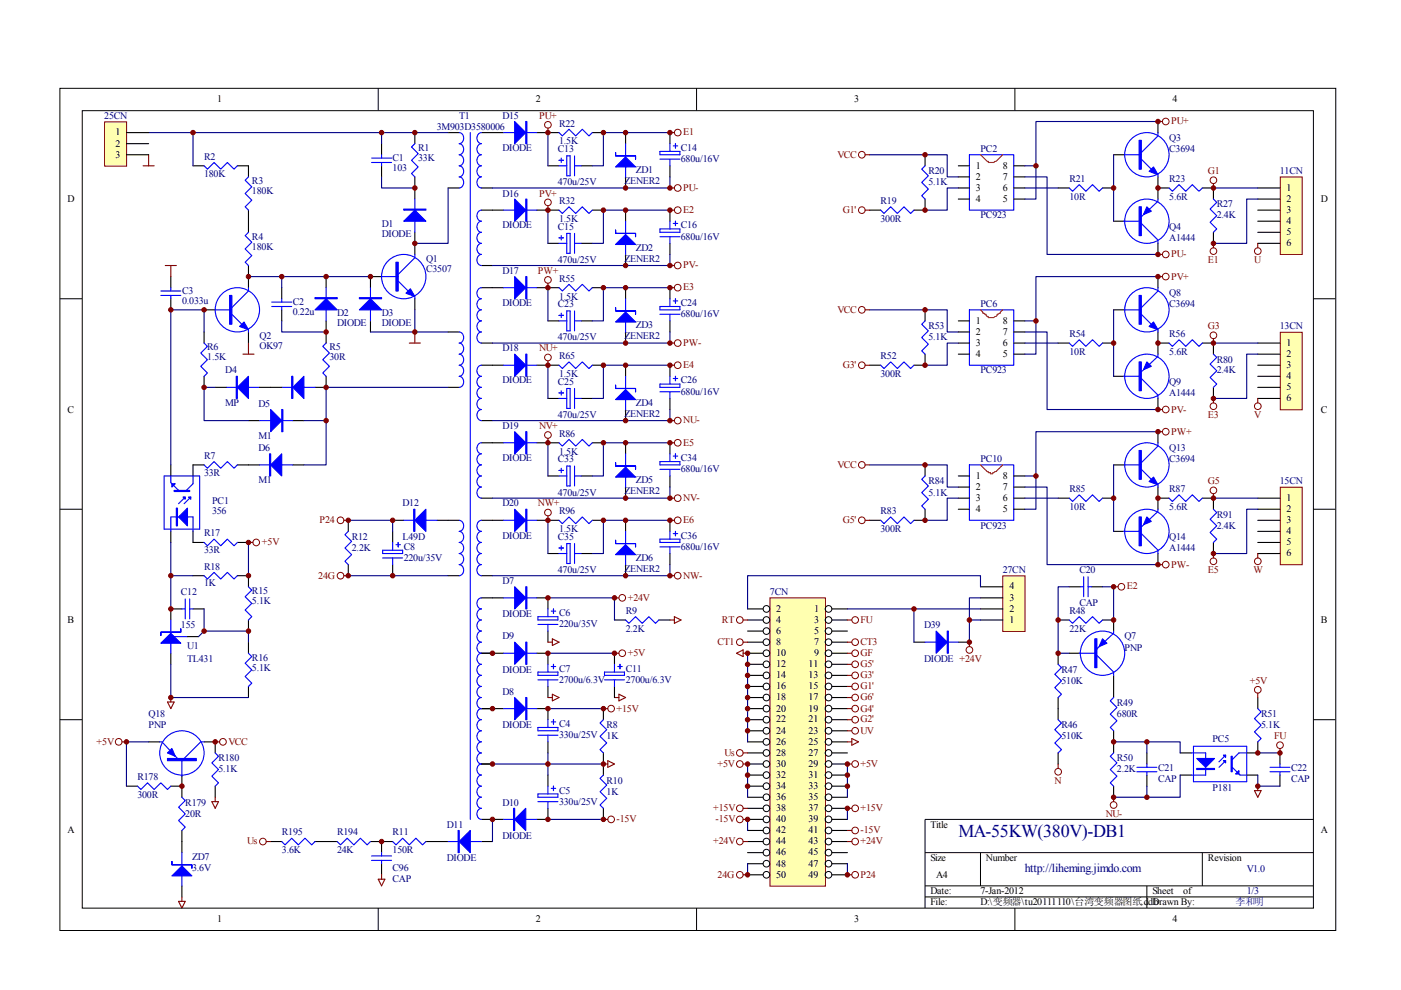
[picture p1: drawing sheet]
<svg xmlns="http://www.w3.org/2000/svg" width="297mm" height="210mm" viewBox="0 0 297 210" stroke-linecap="round" stroke-linejoin="round" font-family="sans-serif">
<defs><g id="words">
<text font-size="3.8" fill="#000080" x="203.2" y="177.5">MA-55KW(380V)-DB1</text>
<text font-size="2.5" fill="#000080" x="217.3" y="184.8">http://liheming.jimdo.com</text>
<g font-size="2.1">
<text x="46.1" y="21.7">1</text>
<text x="113.6" y="21.7">2</text>
<text x="181.1" y="21.7">3</text>
<text x="248.6" y="21.7">4</text>
<text x="24.5" y="28.7">1</text>
<text x="24.5" y="31.1">2</text>
<text x="24.5" y="33.5">3</text>
<text x="206.9" y="35.7">1</text>
<text x="212.6" y="35.7">8</text>
<text x="206.9" y="38.1">2</text>
<text x="206.9" y="40.5">3</text>
<text x="212.6" y="40.5">6</text>
<text x="212.6" y="38.1">7</text>
<text x="272.8" y="40.5">1</text>
<text x="14.3" y="42.8">D</text>
<text x="206.9" y="42.8">4</text>
<text x="212.6" y="42.8">5</text>
<text x="272.8" y="42.8">2</text>
<text x="272.8" y="45.1">3</text>
<text x="272.8" y="47.5">4</text>
<text x="280.1" y="42.8">D</text>
<text x="272.8" y="49.9">5</text>
<text x="272.8" y="52.2">6</text>
<text x="206.9" y="68.7">1</text>
<text x="206.9" y="71">2</text>
<text x="212.6" y="71">7</text>
<text x="212.6" y="68.7">8</text>
<text x="206.9" y="73.3">3</text>
<text x="206.9" y="75.7">4</text>
<text x="212.6" y="75.7">5</text>
<text x="212.6" y="73.3">6</text>
<text x="272.8" y="73.3">1</text>
<text x="272.8" y="75.7">2</text>
<text x="272.8" y="78.1">3</text>
<text x="272.8" y="80.4">4</text>
<text x="272.8" y="82.7">5</text>
<text x="14.3" y="87.5">C</text>
<text x="272.8" y="85.1">6</text>
<text x="280.1" y="87.5">C</text>
<text x="206.9" y="101.5">1</text>
<text x="212.6" y="101.5">8</text>
<text x="206.9" y="103.9">2</text>
<text x="206.9" y="106.2">3</text>
<text x="212.6" y="106.2">6</text>
<text x="212.6" y="103.9">7</text>
<text x="272.8" y="106.2">1</text>
<text x="206.9" y="108.6">4</text>
<text x="212.6" y="108.6">5</text>
<text x="272.8" y="108.6">2</text>
<text x="272.8" y="110.9">3</text>
<text x="272.8" y="113.3">4</text>
<text x="272.8" y="115.6">5</text>
<text x="272.8" y="118">6</text>
<text x="214" y="125">4</text>
<text x="164.6" y="129.7">2</text>
<text x="172.6" y="129.7">1</text>
<text x="214" y="129.7">2</text>
<text x="214" y="127.4">3</text>
<text x="14.3" y="132.1">B</text>
<text x="164.6" y="132.1">4</text>
<text x="164.6" y="134.4">6</text>
<text x="164.6" y="136.8">8</text>
<text x="172.6" y="132.1">3</text>
<text x="172.6" y="134.4">5</text>
<text x="172.6" y="136.8">7</text>
<text x="214" y="132.1">1</text>
<text x="280.1" y="132.1">B</text>
<text x="164.6" y="139.1">10</text>
<text x="164.6" y="141.5">12</text>
<text x="164.6" y="143.8">14</text>
<text x="171.4" y="141.5">11</text>
<text x="171.4" y="143.8">13</text>
<text x="172.6" y="139.1">9</text>
<text x="164.6" y="146.1">16</text>
<text x="164.6" y="148.5">18</text>
<text x="171.4" y="146.1">15</text>
<text x="171.4" y="148.5">17</text>
<text x="164.6" y="150.9">20</text>
<text x="164.6" y="153.2">22</text>
<text x="164.6" y="155.5">24</text>
<text x="171.4" y="150.9">19</text>
<text x="171.4" y="153.2">21</text>
<text x="171.4" y="155.5">23</text>
<text x="164.6" y="157.9">26</text>
<text x="164.6" y="160.3">28</text>
<text x="171.4" y="157.9">25</text>
<text x="171.4" y="160.3">27</text>
<text x="164.6" y="162.6">30</text>
<text x="164.6" y="164.9">32</text>
<text x="164.6" y="167.3">34</text>
<text x="171.4" y="162.6">29</text>
<text x="171.4" y="164.9">31</text>
<text x="171.4" y="167.3">33</text>
<text x="164.6" y="169.6">36</text>
<text x="164.6" y="172">38</text>
<text x="171.4" y="169.6">35</text>
<text x="171.4" y="172">37</text>
<text x="14.3" y="176.7">A</text>
<text x="164.6" y="174.3">40</text>
<text x="164.6" y="176.7">42</text>
<text x="164.6" y="179">44</text>
<text x="171.4" y="174.3">39</text>
<text x="171.4" y="176.7">41</text>
<text x="171.4" y="179">43</text>
<text x="197.3" y="175.5">Title</text>
<text x="280.1" y="176.7">A</text>
<text x="164.6" y="181.4">46</text>
<text x="164.6" y="183.7">48</text>
<text x="171.4" y="181.4">45</text>
<text x="171.4" y="183.7">47</text>
<text x="197.3" y="182.6">Size</text>
<text x="209" y="182.6">Number</text>
<text x="256.1" y="182.6">Revision</text>
<text x="164.6" y="186.1">50</text>
<text x="171.4" y="186.1">49</text>
<text x="197.3" y="189.6">Date:</text>
<text x="197.3" y="192">File:</text>
<text x="198.5" y="186.1">A4</text>
<text x="207.9" y="189.6">7-Jan-2012</text>
<text x="207.9" y="192">D:\变频器\tu20111110\台湾变频器图纸.ddb</text>
<text x="244.3" y="189.6">Sheet</text>
<text x="244.3" y="192">Drawn By:</text>
<text x="250.9" y="189.6">of</text>
<text x="46.1" y="195.5">1</text>
<text x="113.6" y="195.5">2</text>
<text x="181.1" y="195.5">3</text>
<text x="248.6" y="195.5">4</text>
</g>
<g font-size="2.1" fill="#000080">
<text x="22.1" y="25.2">25CN</text>
<text x="92.6" y="27.5">3M903D3580006</text>
<text x="97.4" y="25.2">T1</text>
<text x="106.5" y="25.2">D15</text>
<text x="118.5" y="26.9">R22</text>
<text x="247.9" y="29.9">Q3</text>
<text x="43.3" y="33.9">R2</text>
<text x="83.2" y="34.1">C1</text>
<text x="88.6" y="32">R1</text>
<text x="88.6" y="34.1">33K</text>
<text x="106.5" y="32">DIODE</text>
<text x="118.3" y="32.3">C13</text>
<text x="118.5" y="30.6">1.5K</text>
<text x="144.4" y="32">C14</text>
<text x="144.4" y="34.4">680u/16V</text>
<text x="207.9" y="32.3">PC2</text>
<text x="247.9" y="32.3">C3694</text>
<text x="43.3" y="37.4">180K</text>
<text x="53.4" y="39">R3</text>
<text x="53.4" y="41.2">180K</text>
<text x="83.2" y="36.3">103</text>
<text x="106.5" y="41.7">D16</text>
<text x="118.3" y="39.3">470u/25V</text>
<text x="132.4" y="39">ZENER2</text>
<text x="134.8" y="36.7">ZD1</text>
<text x="196.8" y="36.9">R20</text>
<text x="196.8" y="39.3">5.1K</text>
<text x="226.7" y="38.6">R21</text>
<text x="247.9" y="38.6">R23</text>
<text x="271.4" y="36.9">11CN</text>
<text x="118.5" y="43.3">R32</text>
<text x="118.5" y="47">1.5K</text>
<text x="186.7" y="43.3">R19</text>
<text x="186.7" y="47">300R</text>
<text x="207.9" y="46.3">PC923</text>
<text x="226.7" y="42.3">10R</text>
<text x="247.9" y="42.3">5.6R</text>
<text x="258" y="44">R27</text>
<text x="258" y="46.3">2.4K</text>
<text x="53.4" y="50.8">R4</text>
<text x="53.4" y="52.9">180K</text>
<text x="80.9" y="48.2">D1</text>
<text x="80.9" y="50.3">DIODE</text>
<text x="106.5" y="48.4">DIODE</text>
<text x="118.3" y="48.7">C15</text>
<text x="134.8" y="53.2">ZD2</text>
<text x="144.4" y="48.4">C16</text>
<text x="144.4" y="50.8">680u/16V</text>
<text x="247.9" y="48.7">Q4</text>
<text x="247.9" y="51.1">A1444</text>
<text x="90.3" y="55.5">Q1</text>
<text x="90.3" y="57.6">C3507</text>
<text x="106.5" y="58.1">D17</text>
<text x="118.3" y="55.7">470u/25V</text>
<text x="118.5" y="59.7">R55</text>
<text x="132.4" y="55.5">ZENER2</text>
<text x="38.6" y="62.3">C3</text>
<text x="38.6" y="64.4">0.033u</text>
<text x="62.1" y="64.6">C2</text>
<text x="106.5" y="64.9">DIODE</text>
<text x="118.3" y="65.1">C23</text>
<text x="118.5" y="63.5">1.5K</text>
<text x="144.4" y="64.9">C24</text>
<text x="207.9" y="65.1">PC6</text>
<text x="247.9" y="62.8">Q8</text>
<text x="247.9" y="65.1">C3694</text>
<text x="55" y="71.9">Q2</text>
<text x="62.1" y="66.7">0.22u</text>
<text x="71.5" y="67">D2</text>
<text x="71.5" y="69.1">DIODE</text>
<text x="80.9" y="67">D3</text>
<text x="80.9" y="69.1">DIODE</text>
<text x="132.4" y="71.9">ZENER2</text>
<text x="134.8" y="69.6">ZD3</text>
<text x="144.4" y="67.2">680u/16V</text>
<text x="196.8" y="69.8">R53</text>
<text x="226.7" y="71.5">R54</text>
<text x="247.9" y="71.5">R56</text>
<text x="271.4" y="69.8">13CN</text>
<text x="43.9" y="74.3">R6</text>
<text x="43.9" y="76.4">1.5K</text>
<text x="55" y="74">OK97</text>
<text x="69.8" y="74.3">R5</text>
<text x="69.8" y="76.4">30R</text>
<text x="106.5" y="74.5">D18</text>
<text x="118.3" y="72.2">470u/25V</text>
<text x="118.5" y="76.1">R65</text>
<text x="186.7" y="76.1">R52</text>
<text x="196.8" y="72.2">5.1K</text>
<text x="226.7" y="75.2">10R</text>
<text x="247.9" y="75.2">5.6R</text>
<text x="258" y="76.9">R80</text>
<text x="47.8" y="79.2">D4</text>
<text x="106.5" y="81.3">DIODE</text>
<text x="118.3" y="81.5">C25</text>
<text x="118.5" y="79.9">1.5K</text>
<text x="144.4" y="81.3">C26</text>
<text x="144.4" y="83.7">680u/16V</text>
<text x="186.7" y="79.9">300R</text>
<text x="207.9" y="79.2">PC923</text>
<text x="247.9" y="81.5">Q9</text>
<text x="247.9" y="83.9">A1444</text>
<text x="258" y="79.2">2.4K</text>
<text x="47.8" y="86">MP</text>
<text x="54.8" y="86.3">D5</text>
<text x="118.3" y="88.6">470u/25V</text>
<text x="132.4" y="88.4">ZENER2</text>
<text x="134.8" y="86">ZD4</text>
<text x="54.8" y="95.7">D6</text>
<text x="54.8" y="93.1">M1</text>
<text x="106.5" y="90.9">D19</text>
<text x="118.5" y="92.6">R86</text>
<text x="247.9" y="95.7">Q13</text>
<text x="43.3" y="97.3">R7</text>
<text x="43.3" y="100.9">33R</text>
<text x="106.5" y="97.8">DIODE</text>
<text x="118.3" y="98">C33</text>
<text x="118.5" y="96.4">1.5K</text>
<text x="144.4" y="97.8">C34</text>
<text x="144.4" y="100.1">680u/16V</text>
<text x="207.9" y="98">PC10</text>
<text x="247.9" y="98">C3694</text>
<text x="45" y="106.9">PC1</text>
<text x="54.8" y="102.5">M1</text>
<text x="85.3" y="107.4">D12</text>
<text x="106.5" y="107.4">D20</text>
<text x="118.3" y="105.1">470u/25V</text>
<text x="132.4" y="104.8">ZENER2</text>
<text x="134.8" y="102.5">ZD5</text>
<text x="196.8" y="102.7">R84</text>
<text x="196.8" y="105.1">5.1K</text>
<text x="226.7" y="104.3">R85</text>
<text x="247.9" y="104.3">R87</text>
<text x="271.4" y="102.7">15CN</text>
<text x="43.3" y="113.7">R17</text>
<text x="45" y="109.1">356</text>
<text x="118.5" y="109.1">R96</text>
<text x="118.5" y="112.8">1.5K</text>
<text x="186.7" y="109.1">R83</text>
<text x="186.7" y="112.8">300R</text>
<text x="207.9" y="112.1">PC923</text>
<text x="226.7" y="108.1">10R</text>
<text x="247.9" y="108.1">5.6R</text>
<text x="258" y="109.7">R91</text>
<text x="258" y="112.1">2.4K</text>
<text x="43.3" y="117.3">33R</text>
<text x="74.6" y="114.5">R12</text>
<text x="74.6" y="116.8">2.2K</text>
<text x="85.3" y="114.5">L49D</text>
<text x="85.6" y="116.6">C8</text>
<text x="85.6" y="118.9">220u/35V</text>
<text x="106.5" y="114.2">DIODE</text>
<text x="118.3" y="114.5">C35</text>
<text x="134.8" y="118.9">ZD6</text>
<text x="144.4" y="114.2">C36</text>
<text x="144.4" y="116.6">680u/16V</text>
<text x="247.9" y="114.5">Q14</text>
<text x="247.9" y="116.8">A1444</text>
<text x="43.3" y="120.7">R18</text>
<text x="43.3" y="124.3">1K</text>
<text x="53.4" y="125.9">R15</text>
<text x="106.5" y="123.9">D7</text>
<text x="118.3" y="121.5">470u/25V</text>
<text x="132.4" y="121.3">ZENER2</text>
<text x="212.6" y="121.5">27CN</text>
<text x="228.9" y="121.5">C20</text>
<text x="38.4" y="126.2">C12</text>
<text x="53.4" y="128">5.1K</text>
<text x="106.5" y="130.9">DIODE</text>
<text x="118.5" y="130.7">C6</text>
<text x="132.7" y="130.1">R9</text>
<text x="163.2" y="126.2">7CN</text>
<text x="226.7" y="130.1">R48</text>
<text x="228.9" y="128.5">CAP</text>
<text x="38.4" y="133.2">155</text>
<text x="39.7" y="137.7">U1</text>
<text x="106.5" y="135.6">D9</text>
<text x="118.5" y="133">220u/35V</text>
<text x="132.7" y="134">2.2K</text>
<text x="195.9" y="133.2">D39</text>
<text x="226.7" y="134">22K</text>
<text x="238.4" y="135.6">Q7</text>
<text x="238.4" y="137.9">PNP</text>
<text x="39.7" y="140.3">TL431</text>
<text x="53.4" y="140.1">R16</text>
<text x="53.4" y="142.2">5.1K</text>
<text x="106.5" y="142.6">DIODE</text>
<text x="118.5" y="142.4">C7</text>
<text x="132.7" y="142.4">C11</text>
<text x="195.9" y="140.3">DIODE +24V</text>
<text x="225" y="142.6">R47</text>
<text x="106.5" y="147.3">D8</text>
<text x="118.5" y="144.7">2700u/6.3V</text>
<text x="132.7" y="144.7">2700u/6.3V</text>
<text x="225" y="145">510K</text>
<text x="236.8" y="149.7">R49</text>
<text x="31.5" y="152">Q18</text>
<text x="31.5" y="154.4">PNP</text>
<text x="106.5" y="154.4">DIODE</text>
<text x="118.5" y="154.1">C4</text>
<text x="128.6" y="154.4">R8</text>
<text x="225" y="154.4">R46</text>
<text x="236.8" y="152">680R</text>
<text x="267.4" y="152">R51</text>
<text x="267.4" y="154.4">5.1K</text>
<text x="46.3" y="161.4">R180</text>
<text x="118.5" y="156.5">330u/25V</text>
<text x="128.6" y="156.7">1K</text>
<text x="225" y="156.7">510K</text>
<text x="236.8" y="161.4">R50</text>
<text x="257" y="157.4">PC5</text>
<text x="29.1" y="165.5">R178</text>
<text x="46.3" y="163.8">5.1K</text>
<text x="128.6" y="166.1">R10</text>
<text x="236.8" y="163.8">2.2K</text>
<text x="245.5" y="163.5">C21</text>
<text x="245.5" y="165.9">CAP</text>
<text x="257" y="167.7">P181</text>
<text x="273.7" y="163.5">C22</text>
<text x="273.7" y="165.9">CAP</text>
<text x="29.1" y="169.2">300R</text>
<text x="39.3" y="170.8">R179</text>
<text x="39.3" y="173.2">20R</text>
<text x="106.5" y="170.8">D10</text>
<text x="118.5" y="168.2">C5</text>
<text x="118.5" y="170.6">330u/25V</text>
<text x="128.6" y="168.5">1K</text>
<text x="59.8" y="177.1">R195</text>
<text x="71.5" y="177.1">R194</text>
<text x="83.2" y="177.1">R11</text>
<text x="94.7" y="175.5">D11</text>
<text x="106.5" y="177.9">DIODE</text>
<text x="40.7" y="182.3">ZD7</text>
<text x="40.7" y="184.7">3.6V</text>
<text x="59.8" y="180.9">3.6K</text>
<text x="71.5" y="180.9">24K</text>
<text x="83.2" y="180.9">150R</text>
<text x="83.2" y="184.7">C96</text>
<text x="94.7" y="182.6">DIODE</text>
<text x="264.3" y="184.9">V1.0</text>
<text x="83.2" y="187">CAP</text>
<text x="262" y="192">李和明</text>
<text x="264.3" y="189.6">1/3</text>
</g>
<g font-size="2.1" fill="#800000">
<text x="114.3" y="25.2">PU+</text>
<text x="144.9" y="28.7">E1</text>
<text x="248.3" y="26.3">PU+</text>
<text x="177.5" y="33.5">VCC</text>
<text x="114.3" y="41.7">PV+</text>
<text x="144.9" y="40.5">PU-</text>
<text x="256.1" y="36.9">G1</text>
<text x="144.9" y="45.1">E2</text>
<text x="178.7" y="45.1">G1'</text>
<text x="114" y="58.1">PW+</text>
<text x="144.9" y="56.9">PV-</text>
<text x="248.3" y="59.3">PV+</text>
<text x="248.3" y="54.5">PU-</text>
<text x="256.1" y="55.7">E1</text>
<text x="265.9" y="55.7">U</text>
<text x="144.9" y="61.6">E3</text>
<text x="177.5" y="66.3">VCC</text>
<text x="256.1" y="69.8">G3</text>
<text x="114.3" y="74.5">NU+</text>
<text x="144.9" y="73.3">PW-</text>
<text x="144.9" y="78.1">E4</text>
<text x="178.7" y="78.1">G3'</text>
<text x="144.9" y="89.8">NU-</text>
<text x="248.3" y="87.5">PV-</text>
<text x="256.1" y="88.6">E3</text>
<text x="265.9" y="88.6">V</text>
<text x="114.3" y="90.9">NV+</text>
<text x="144.9" y="94.5">E5</text>
<text x="248.3" y="92.1">PW+</text>
<text x="177.5" y="99.2">VCC</text>
<text x="114" y="107.4">NW+</text>
<text x="144.9" y="106.2">NV-</text>
<text x="256.1" y="102.7">G5</text>
<text x="67.7" y="110.9">P24</text>
<text x="144.9" y="110.9">E6</text>
<text x="178.7" y="110.9">G5'</text>
<text x="55.5" y="115.6">+5V</text>
<text x="67.5" y="122.7">24G</text>
<text x="144.9" y="122.7">NW-</text>
<text x="238.9" y="125">E2</text>
<text x="248.3" y="120.3">PW-</text>
<text x="256.1" y="121.5">E5</text>
<text x="265.8" y="121.5">W</text>
<text x="133.1" y="127.4">+24V</text>
<text x="152.1" y="136.8">CT1</text>
<text x="153.1" y="132.1">RT</text>
<text x="182.5" y="136.8">CT3</text>
<text x="182.5" y="132.1">FU</text>
<text x="133.1" y="139.1">+5V</text>
<text x="182.5" y="139.1">GF</text>
<text x="182.5" y="143.8">G3'</text>
<text x="182.5" y="141.5">G5'</text>
<text x="182.5" y="146.1">G1'</text>
<text x="182.5" y="148.5">G6'</text>
<text x="265" y="145">+5V</text>
<text x="130.7" y="150.9">+15V</text>
<text x="182.5" y="153.2">G2'</text>
<text x="182.5" y="150.9">G4'</text>
<text x="182.5" y="155.5">UV</text>
<text x="20.5" y="157.9">+5V</text>
<text x="48.4" y="157.9">VCC</text>
<text x="153.6" y="160.3">Us</text>
<text x="270.2" y="156.7">FU</text>
<text x="152.1" y="162.6">+5V</text>
<text x="182.5" y="162.6">+5V</text>
<text x="223.6" y="166.1">N</text>
<text x="151.2" y="172">+15V</text>
<text x="182.5" y="172">+15V</text>
<text x="234.4" y="173.2">NU-</text>
<text x="52.4" y="179">Us</text>
<text x="130.7" y="174.3">-15V</text>
<text x="151.2" y="179">+24V</text>
<text x="151.7" y="174.3">-15V</text>
<text x="182.5" y="176.7">-15V</text>
<text x="182.5" y="179">+24V</text>
<text x="152.1" y="186.1">24G</text>
<text x="182.5" y="186.1">P24</text>
</g>
</g></defs>
<g fill="none" stroke="#000" stroke-width=".21">
<path d="M12.7 18.7h270.5v178.6h-270.5zM80.2 18.7v4.7M147.7 18.7v4.7M215.2 18.7v4.7M17.4 23.5h261.1v169h-261.1zM12.7 63.3h4.7M278.4 63.3h4.7M12.7 108h4.7M278.4 108h4.7M12.7 152.6h4.7M278.4 152.6h4.7M278.4 173.7h-82.3v18.8"/>
<path d="M80.2 192.5v4.7M147.7 192.5v4.7M196.1 180.8h82.3M196.1 187.8h82.3M196.1 190.2h82.3M207.9 180.8v7M215.2 192.5v4.7M243.2 187.8v4.7M254.9 180.8v7"/>
</g>
<g fill="none" stroke="#000" stroke-width=".23">
<path d="M40.9 35.2h2.4M50.3 35.2h2.4v2.3M80.9 30.5v2.3M80.9 35.2v2.3M88 28.1v2.4M88 37.5v4.7M95 28.1h2.4M95 39.9h2.4M102.1 28.1h4.7M102.1 39.9h2.3M113.8 28.1h4.7M116.2 35.2h2.3"/>
<path d="M123.2 35.2h2.4M125.6 28.1h2.3M132.6 28.1v2.4M132.6 37.5v2.4M142 28.1v2.4M142 35.2v2.3M36.2 58.6v2.4M52.7 44.6v4.7M52.7 56.3v4.7M69.1 58.6v2.4M80.9 58.6h-2.4v2.4M88 49.3v4.6"/>
<path d="M102.1 56.3h2.3M102.1 44.6h4.7M113.8 44.6h4.7M116.2 51.6h2.3M123.2 51.6h2.4M125.6 44.6h2.3M132.6 44.6v2.3M132.6 53.9v2.4M142 44.6v2.3M142 51.6v2.3M36.2 63.3v2.4M43.3 65.7h2.3"/>
<path d="M43.3 70.4v2.3M43.3 79.8v2.3M52.7 70.4v2.3M59.7 61v2.3M59.7 65.7v2.3M69.1 79.8v2.3h-2.3M69.1 68v4.7M78.5 68v2.4M88 63.3v2.4M95 70.4h2.4M102.1 72.7h2.3M102.1 61h4.7"/>
<path d="M102.1 77.4h4.7M113.8 61h4.7M113.8 77.4h4.7M116.2 68h2.3M123.2 68h2.4M125.6 61h2.3M125.6 77.4h2.3M132.6 61v2.3M132.6 70.4v2.3M132.6 77.4v2.4M142 61v2.3M142 68v2.4"/>
<path d="M142 77.4v2.4M36.2 98.6v2.3M43.3 98.6h-2.4v2.3M45.6 82.1h2.4M50.3 98.6h4.7M52.7 89.2h2.3M55 82.1h4.7M62.1 98.6h2.3M62.1 89.2h2.3M95 82.1h2.4M102.1 89.2h2.3M102.1 93.9h4.7"/>
<path d="M113.8 93.9h4.7M116.2 84.5h2.3M123.2 84.5h2.4M125.6 93.9h2.3M132.6 86.8v2.4M132.6 93.9v2.3M142 84.5v2.3M142 93.9v2.3M36.2 112.7v2.3M40.9 112.7v2.3h2.4M50.3 115h2.4M73.8 110.3v2.4"/>
<path d="M73.8 119.7v2.4M83.2 110.3h2.4M83.2 112.7v2.3M83.2 119.7v2.4M92.7 110.3h4.7M102.1 105.6h2.3M102.1 110.3h4.7M113.8 110.3h4.7M116.2 100.9h2.3M116.2 117.4h2.3M123.2 100.9h2.4M123.2 117.4h2.4"/>
<path d="M125.6 110.3h2.3M132.6 103.3v2.3M132.6 110.3v2.4M132.6 119.7v2.4M142 100.9v2.4M142 110.3v2.4M142 117.4v2.3M36.2 129.1v2.4M36.2 138.5v2.4M39.7 135h2.4M40.9 122.1h2.4M50.3 122.1h2.4v2.3"/>
<path d="M52.7 131.5v2.3M52.7 136.2v2.3M95 122.1h2.4M102.1 138.5h4.7M102.1 126.8h4.7M102.1 122.1h2.3M113.8 138.5h2.4v2.4M113.8 126.8h2.4v2.3M116.2 133.8v2.4M130.3 131.5h2.3M130.3 138.5v2.4M139.7 131.5h2.3"/>
<path d="M52.7 145.5v2.4M102.1 150.2h4.7M113.8 150.2h2.4v2.4M116.2 145.5v2.4M116.2 157.3v2.3M127.9 150.2v2.4M127.9 159.6v4.7M130.3 145.5v2.4M57.4 178.4h2.3M66.8 178.4h4.7M78.5 178.4h4.7M80.9 178.4v2.4"/>
<path d="M90.3 178.4h4.7M102.1 173.7h4.7M102.1 162h2.3M102.1 178.4h2.3M116.2 171.4v2.3h-2.4M116.2 164.3v2.4M127.9 171.4v2.3M80.9 183.1v2.4"/>
</g>
<g fill="none" stroke="#00f" stroke-width=".23">
<path d="M43.3 35.2l.7 .7 1.4-1.4 1.4 1.4 1.4-1.4 1.4 1.4 .7-.7M52.7 37.5l-.7 .7 1.4 1.4-1.4 1.4 1.4 1.4-1.4 1.5 .7 .7M78.8 33.5h4.2M78.8 34.5h4.2M80.9 32.8v.7M80.9 34.5v.7M88 30.5l-.8 .7 1.5 1.4-1.5 1.4 1.5 1.4-1.5 1.4 .8 .7M97.4 28.1a1.2 1.2 0 0 1 .9 1.2 1.2 1.2 0 0 1-.9 1.2 1.2 1.2 0 0 1 .9 1.1 1.2 1.2 0 0 1-.9 1.2 1.2 1.2 0 0 1 .9 1.2 1.2 1.2 0 0 1-.9 1.2 1.2 1.2 0 0 1 .9 1.1 1.2 1.2 0 0 1-.9 1.2 1.2 1.2 0 0 1 .9 1.2 1.2 1.2 0 0 1-.9 1.2M99.7 28.1v145.6M102.1 28.1a1.2 1.2 0 0 0-1 1.2 1.2 1.2 0 0 0 1 1.2 1.21 1.21 0 0 0-1 1.1 1.21 1.21 0 0 0 1 1.2 1.2 1.2 0 0 0-1 1.2 1.2 1.2 0 0 0 1 1.2 1.2 1.2 0 0 0-1 1.1 1.2 1.2 0 0 0 1 1.2 1.2 1.2 0 0 0-1 1.2 1.2 1.2 0 0 0 1 1.2M106.8 28.1h7M118.5 28.1l.7 .7 1.4-1.4 1.5 1.4 1.4-1.4 1.4 1.4 .7-.7"/>
<path d="M118.5 34h1M118.5 35.2h1.7M119 33.5v1M120.2 33h.7v4.3h-.7zM121.8 35.2h1.4M121.8 33v4.3M132.6 30.5v7M139.9 32.1h4.3v.7h-4.3zM139.9 33.7h4.3M142 30.5v1.6M142 33.7v1.5M142.7 30.9h1"/>
<path d="M143.2 30.5v.9M52.7 49.3l-.7 .7 1.4 1.4-1.4 1.4 1.4 1.4-1.4 1.4 .7 .7M80.9 58.6h3.5M84.4 59.6l2.1 2.1M88 53.9v.8l-3.6 3.5M88 42.2v7.1M102.1 44.6a1.2 1.2 0 0 0-1 1.1 1.2 1.2 0 0 0 1 1.2 1.21 1.21 0 0 0-1 1.2 1.21 1.21 0 0 0 1 1.2 1.2 1.2 0 0 0-1 1.1 1.2 1.2 0 0 0 1 1.2 1.2 1.2 0 0 0-1 1.2 1.2 1.2 0 0 0 1 1.1 1.2 1.2 0 0 0-1 1.2 1.2 1.2 0 0 0 1 1.2M106.8 44.6h7M118.5 44.6l.7 .7 1.4-1.4 1.5 1.4 1.4-1.4 1.4 1.4 .7-.7M118.5 50.4h1M118.5 51.6h1.7M119 50v.9"/>
<path d="M120.2 49.5h.7v4.2h-.7zM121.8 49.5v4.2M121.8 51.6h1.4M132.6 46.9v7M139.9 48.5h4.3v.8h-4.3zM139.9 50.2h4.3M142 46.9v1.6M142 50.2v1.4M142.7 47.4h1M143.2 46.9v.9M34.1 61.7h4.2M34.1 62.6h4.2"/>
<path d="M36.2 61v.7M36.2 62.6v.7M43.3 72.7l.7 .7-1.4 1.5 1.4 1.4-1.4 1.4 1.4 1.4-.7 .7M45.6 65.7h3.5M49.1 66.6l2.2 2.1M52.7 61v.7l-3.6 3.5M52.7 69.9v.5M57.6 64h4.2M57.6 65h4.2M59.7 63.3v.7M59.7 65v.7M69.1 72.7l-.7 .7 1.4 1.5-1.4 1.4 1.4 1.4-1.4 1.4 .7 .7"/>
<path d="M69.1 61v7M78.5 61v7M88 62.9v.4M97.4 70.4a1.2 1.2 0 0 1 .9 1.2 1.2 1.2 0 0 1-.9 1.1 1.2 1.2 0 0 1 .9 1.2 1.2 1.2 0 0 1-.9 1.2 1.2 1.2 0 0 1 .9 1.2 1.2 1.2 0 0 1-.9 1.1 1.2 1.2 0 0 1 .9 1.2 1.2 1.2 0 0 1-.9 1.2 1.2 1.2 0 0 1 .9 1.2 1.2 1.2 0 0 1-.9 1.1M102.1 65.7a1.2 1.2 0 0 0-1 1.2 1.2 1.2 0 0 0 1 1.1 1.2 1.2 0 0 0-1 1.2 1.2 1.2 0 0 0 1 1.2 1.2 1.2 0 0 0-1 1.2 1.2 1.2 0 0 0 1 1.1M102.1 61a1.2 1.2 0 0 0-1 1.2 1.2 1.2 0 0 0 1 1.1 1.2 1.2 0 0 0-1 1.2 1.2 1.2 0 0 0 1 1.2M102.1 77.4a1.21 1.21 0 0 0-1 1.2 1.21 1.21 0 0 0 1 1.2 1.2 1.2 0 0 0-1 1.2 1.2 1.2 0 0 0 1 1.1 1.2 1.2 0 0 0-1 1.2 1.2 1.2 0 0 0 1 1.2 1.2 1.2 0 0 0-1 1.2 1.2 1.2 0 0 0 1 1.1 1.2 1.2 0 0 0-1 1.2 1.2 1.2 0 0 0 1 1.2M106.8 61h7M106.8 77.4h7M118.5 61l.7 .7 1.4-1.4 1.5 1.4 1.4-1.4 1.4 1.4 .7-.7M118.5 77.4l.7 .7 1.4-1.4 1.5 1.4 1.4-1.4 1.4 1.4 .7-.7M118.5 66.9h1"/>
<path d="M118.5 68h1.7M119 66.4v.9M120.2 65.9h.7v4.3h-.7zM121.8 65.9v4.3M121.8 68h1.4M132.6 63.3v7.1M132.6 79.8v7M139.9 65h4.3v.7h-4.3zM139.9 66.6h4.3M142 63.3v1.7M142 66.6v1.4M142 79.8v1.6"/>
<path d="M142.7 63.8h1M143.2 63.3v1M143.2 79.8v.9M43.3 98.6l.7 .7 1.4-1.4 1.4 1.4 1.4-1.4 1.4 1.4 .7-.7M48 82.1h7M55 98.6h7.1M55 89.2h7.1M59.7 82.1h7.1M102.1 96.2a1.2 1.2 0 0 0-1 1.2 1.2 1.2 0 0 0 1 1.2 1.2 1.2 0 0 0-1 1.1 1.2 1.2 0 0 0 1 1.2 1.2 1.2 0 0 0-1 1.2 1.2 1.2 0 0 0 1 1.2 1.2 1.2 0 0 0-1 1.1 1.2 1.2 0 0 0 1 1.2M102.1 93.9a1.2 1.2 0 0 0-1 1.2 1.2 1.2 0 0 0 1 1.1M106.8 93.9h7M118.5 93.9l.7 .7 1.4-1.4 1.5 1.4 1.4-1.4 1.4 1.4 .7-.7"/>
<path d="M118.5 83.3h1M118.5 84.5h1.7M118.5 99.7h1M119 82.8v1M119 99.3v.9M120.2 82.4h.7v4.2h-.7zM120.2 98.8h.7v4.2h-.7zM121.8 82.4v4.2M121.8 98.8v4.2M121.8 84.5h1.4M132.6 96.2v7.1M139.9 97.9h4.3v.7h-4.3z"/>
<path d="M139.9 81.4h4.3v.7h-4.3zM139.9 83.1h4.3M139.9 99.5h4.3M142 83.1v1.4M142 96.2v1.7M142 99.5v1.4M142.7 80.3h1M142.7 96.7h1M143.2 96.2v1M34.8 100.9h7.5v11.3h-7.5zM36.2 100.9v1.4l1.7 1.7M36.2 112.7v-3.1h4.7v3.1"/>
<path d="M39.3 105.4l-1.4 1.4M40.4 105.4l-1.4 1.4M40.9 100.9v1.7l-1.4 1.4M43.3 115l.7 .7 1.4-1.4 1.4 1.4 1.4-1.4 1.4 1.4 .7-.7M73.8 112.7l-.7 .7 1.4 1.4-1.4 1.4 1.4 1.4-1.4 1.4 .7 .7M81.1 116.7h4.3v.7h-4.3zM81.1 118.3h4.3M83.2 115v1.7M83.2 118.3v1.4M84 115.5h.9M84.4 115v1M85.6 110.3h7.1"/>
<path d="M97.4 110.3a1.2 1.2 0 0 1 .9 1.2 1.2 1.2 0 0 1-.9 1.2 1.2 1.2 0 0 1 .9 1.1 1.2 1.2 0 0 1-.9 1.2 1.2 1.2 0 0 1 .9 1.2 1.2 1.2 0 0 1-.9 1.2 1.2 1.2 0 0 1 .9 1.1 1.2 1.2 0 0 1-.9 1.2 1.2 1.2 0 0 1 .9 1.2 1.2 1.2 0 0 1-.9 1.2M102.1 110.3a1.2 1.2 0 0 0-1 1.2 1.2 1.2 0 0 0 1 1.2 1.2 1.2 0 0 0-1 1.1 1.2 1.2 0 0 0 1 1.2 1.2 1.2 0 0 0-1 1.2 1.2 1.2 0 0 0 1 1.2 1.2 1.2 0 0 0-1 1.1 1.2 1.2 0 0 0 1 1.2 1.2 1.2 0 0 0-1 1.2 1.2 1.2 0 0 0 1 1.2M106.8 110.3h7M118.5 110.3l.7 .7 1.4-1.4 1.5 1.4 1.4-1.4 1.4 1.4 .7-.7M118.5 100.9h1.7M118.5 116.2h1M118.5 117.4h1.7M119 115.7v1M120.2 115.3h.7v4.2h-.7zM121.8 100.9h1.4M121.8 115.3v4.2M121.8 117.4h1.4"/>
<path d="M132.6 112.7v7M139.9 114.3h4.3v.7h-4.3zM139.9 116h4.3M142 112.7v1.6M142 116v1.4M142.7 113.1h1M143.2 112.7v.9M36.2 131.5v7M36.4 135h3.3M43.3 122.1l.7 .7 1.4-1.4 1.4 1.4 1.4-1.4 1.4 1.4 .7-.7M52.7 124.4l.7 .7-1.4 1.4 1.4 1.4-1.4 1.4 1.4 1.5-.7 .7M52.7 138.5l.7 .7-1.4 1.4 1.4 1.4-1.4 1.4 1.4 1.4-.7 .7"/>
<path d="M102.1 126.8a1.2 1.2 0 0 0-1 1.1 1.2 1.2 0 0 0 1 1.2 1.2 1.2 0 0 0-1 1.2 1.2 1.2 0 0 0 1 1.2 1.2 1.2 0 0 0-1 1.1 1.2 1.2 0 0 0 1 1.2 1.2 1.2 0 0 0-1 1.2 1.2 1.2 0 0 0 1 1.2 1.2 1.2 0 0 0-1 1.1 1.2 1.2 0 0 0 1 1.2 1.21 1.21 0 0 0-1 1.2 1.21 1.21 0 0 0 1 1.2 1.2 1.2 0 0 0-1 1.1 1.2 1.2 0 0 0 1 1.2 1.2 1.2 0 0 0-1 1.2 1.2 1.2 0 0 0 1 1.1 1.2 1.2 0 0 0-1 1.2 1.2 1.2 0 0 0 1 1.2 1.2 1.2 0 0 0-1 1.2 1.2 1.2 0 0 0 1 1.1 1.2 1.2 0 0 0-1 1.2 1.2 1.2 0 0 0 1 1.2 1.2 1.2 0 0 0-1 1.2 1.2 1.2 0 0 0 1 1.1 1.21 1.21 0 0 0-1 1.2 1.21 1.21 0 0 0 1 1.2 1.2 1.2 0 0 0-1 1.2 1.2 1.2 0 0 0 1 1.1 1.2 1.2 0 0 0-1 1.2 1.2 1.2 0 0 0 1 1.2 1.2 1.2 0 0 0-1 1.2 1.2 1.2 0 0 0 1 1.1 1.2 1.2 0 0 0-1 1.2 1.2 1.2 0 0 0 1 1.2 1.2 1.2 0 0 0-1 1.2 1.2 1.2 0 0 0 1 1.1 1.2 1.2 0 0 0-1 1.2 1.2 1.2 0 0 0 1 1.2 1.2 1.2 0 0 0-1 1.2 1.2 1.2 0 0 0 1 1.1M106.8 126.8h7M106.8 138.5h7M114.1 130.8h4.2v.7h-4.2zM114.1 132.4h4.2M116.2 129.1v1.7M116.2 132.4v1.4M116.9 129.6h.9M117.3 129.1v.9M132.6 131.5l.7 .7 1.4-1.4 1.5 1.4 1.4-1.4 1.4 1.4 .7-.7M106.8 150.2h7M114.1 142.5h4.2v.7h-4.2z"/>
<path d="M114.1 154.2h4.2v.7h-4.2zM114.1 155.9h4.2M114.1 144.1h4.2M116.2 140.9v1.6M116.2 144.1v1.4M116.2 152.6v1.6M116.2 155.9v1.4M116.9 153.1h.9M116.9 141.3h.9M117.3 140.9v.9M117.3 152.6v.9M127.9 152.6l-.7 .7 1.4 1.4-1.4 1.4 1.4 1.4-1.4 1.4 .7 .7"/>
<path d="M128.2 144.1h4.2M128.2 142.5h4.2v.7h-4.2zM130.3 140.9v1.6M130.3 144.1v1.4M131 141.3h.9M131.5 140.9v.9M59.7 178.4l.7 .7 1.4-1.4 1.5 1.4 1.4-1.4 1.4 1.4 .7-.7M71.5 178.4l.7 .7 1.4-1.4 1.4 1.4 1.4-1.4 1.4 1.4 .7-.7M83.2 178.4l.8 .7 1.4-1.4 1.4 1.4 1.4-1.4 1.4 1.4 .7-.7M95 178.4h7.1M106.8 173.7h7M114.1 168.3h4.2v.7h-4.2z"/>
<path d="M114.1 170h4.2M116.2 166.7v1.6M116.2 170v1.4M116.9 167.2h.9M117.3 166.7v.9M127.9 164.3l-.7 .7 1.4 1.5-1.4 1.4 1.4 1.4-1.4 1.4 .7 .7M78.8 181.5h4.2M78.8 182.4h4.2M80.9 180.8v.7M80.9 182.4v.7"/>
<circle cx="85.6" cy="58.6" r="4.7"/>
<circle cx="50.3" cy="65.7" r="4.7"/>
</g>
<g fill="#00f" stroke="#00f" stroke-width=".23">
<path d="M87 61.2l1 1.7-1.9-.7z"/>
<path d="M50.8 69.2l.9-.9 1 1.6z"/>
<path d="M85.6 46.9l2.4-2.3 2.3 2.3z"/>
<path d="M76.2 65.7l2.3-2.4 2.4 2.4z"/>
<path d="M66.8 65.7l2.3-2.4 2.4 2.4z"/>
<path d="M37.9 109.6l1.8-1.9v3.8z"/>
<path d="M40 105.4h.4v.5z"/>
<path d="M38.8 105.4h.5v.5z"/>
<path d="M36.4 102.6h.8l-.8 .7z"/>
<path d="M57.4 98.6l2.3-2.4v4.7z"/>
<path d="M62.1 82.1l2.3-2.3v4.7z"/>
<path d="M50.3 82.1l2.4-2.3v4.7z"/>
<path d="M57.4 86.8l2.3 2.4-2.3 2.3z"/>
<path d="M34.1 136.4l2.1-2.1 2.1 2.1z"/>
<path d="M109.1 25.8l2.4 2.3-2.4 2.4z"/>
<path d="M132.6 33.3l2.1 2.1h-4.2z"/>
<path d="M109.1 42.2l2.4 2.4-2.4 2.3z"/>
<path d="M132.6 49.7l2.1 2.1h-4.2z"/>
<path d="M109.1 58.6l2.4 2.4-2.4 2.3z"/>
<path d="M132.6 66.2l2.1 2.1h-4.2z"/>
<path d="M109.1 75.1l2.4 2.3-2.4 2.4z"/>
<path d="M132.6 82.6l2.1 2.1h-4.2z"/>
<path d="M109.1 91.5l2.4 2.4-2.4 2.3z"/>
<path d="M130.5 101.2l2.1-2.2 2.1 2.2z"/>
<path d="M109.1 108l2.4 2.3-2.4 2.4z"/>
<path d="M132.6 115.5l2.1 2.1h-4.2z"/>
<path d="M109.1 124.4l2.4 2.4-2.4 2.3z"/>
<path d="M109.1 136.2l2.4 2.3-2.4 2.4z"/>
<path d="M109.1 173.7l2.4-2.3v4.7z"/>
<path d="M109.1 147.9l2.4 2.3-2.4 2.4z"/>
<path d="M97.4 178.4l2.3-2.3v4.7z"/>
<path d="M88 110.3l2.3-2.3v4.7z"/>
<path d="M84 55.6h.4v6.1h-.4z" fill-rule="evenodd"/>
<path d="M48.7 62.6h.4v6.1h-.4z" fill-rule="evenodd"/>
<path d="M85.6 44.3h4.7v.3h-4.7z" fill-rule="evenodd"/>
<path d="M76.2 63.1h4.7v.2h-4.7z" fill-rule="evenodd"/>
<path d="M66.8 63.1h4.7v.2h-4.7z" fill-rule="evenodd"/>
<path d="M37.4 107.7h.2v3.8h-.2z" fill-rule="evenodd"/>
<path d="M36.9 104h3.3v.2h-3.3z" fill-rule="evenodd"/>
<path d="M57.1 96.2h.3v4.7h-.3z" fill-rule="evenodd"/>
<path d="M61.8 79.8h.3v4.7h-.3z" fill-rule="evenodd"/>
<path d="M50.1 79.8h.2v4.7h-.2z" fill-rule="evenodd"/>
<path d="M59.7 86.8h.3v4.7h-.3z" fill-rule="evenodd"/>
<path d="M34.1 134v.7v-.7h4.2v-.7v.7z" fill-rule="evenodd"/>
<path d="M111.5 25.8h.2v4.7h-.2z" fill-rule="evenodd"/>
<path d="M130.5 32.3v.7h4.2v.7v-.7h-4.2z" fill-rule="evenodd"/>
<path d="M111.5 42.2h.2v4.7h-.2z" fill-rule="evenodd"/>
<path d="M130.5 48.8v.7h4.2v.7v-.7h-4.2z" fill-rule="evenodd"/>
<path d="M111.5 58.6h.2v4.7h-.2z" fill-rule="evenodd"/>
<path d="M130.5 65.2v.7h4.2v.7v-.7h-4.2z" fill-rule="evenodd"/>
<path d="M111.5 75.1h.2v4.7h-.2z" fill-rule="evenodd"/>
<path d="M130.5 81.7v.7h4.2v.7v-.7h-4.2z" fill-rule="evenodd"/>
<path d="M111.5 91.5h.2v4.7h-.2z" fill-rule="evenodd"/>
<path d="M130.5 98.1v.7h4.2v.7v-.7h-4.2z" fill-rule="evenodd"/>
<path d="M111.5 108h.2v4.7h-.2z" fill-rule="evenodd"/>
<path d="M130.5 114.5v.8h4.2v.7v-.7h-4.2z" fill-rule="evenodd"/>
<path d="M111.5 124.4h.2v4.7h-.2z" fill-rule="evenodd"/>
<path d="M111.5 136.2h.2v4.7h-.2z" fill-rule="evenodd"/>
<path d="M108.9 171.4h.2v4.7h-.2z" fill-rule="evenodd"/>
<path d="M111.5 147.9h.2v4.7h-.2z" fill-rule="evenodd"/>
<path d="M97.1 176.1h.3v4.7h-.3z" fill-rule="evenodd"/>
<path d="M87.7 108h.3v4.7h-.3z" fill-rule="evenodd"/>
</g>
<g fill="none" stroke="#800000" stroke-width=".23">
<path d="M30.3 35.2h2.4M31.5 32.8v2.4M116.2 27.2v.9M142 39.9h1M142 28.1h1M35 56.3h2.4M36.2 56.3v2.3M142 56.3h1M142 44.6h1M51.5 75.1h2.4M52.7 72.7v2.4M86.8 72.7h2.3"/>
<path d="M88 70.4v2.3M142 72.7h1M142 61h1M142 77.4h1M142 89.2h1M142 93.9h1M52.7 115h.9M72.9 110.3h.9M142 105.6h1M142 110.3h1M72.9 122.1h.9M116.2 136.2h.9"/>
<path d="M117.1 135.4l1.4 .8-1.4 .7zM130.3 126.8h.9M130.3 138.5h.9M142 122.1h1M142 131.5h1M143 130.8l1.4 .7-1.4 .7zM35.5 148.8h1.4l-.7 1.4zM36.2 147.9v.9M116.2 147.9h.9M117.1 147.2l1.4 .7-1.4 .7zM127.9 150.2h1M130.3 147.9h.9"/>
<path d="M131.2 147.2l1.4 .7-1.4 .7zM56.4 178.4h1M127.9 173.7h1M127.9 162h1M128.9 161.3l1.4 .7-1.4 .7zM80.2 186.4h1.4l-.7 1.4zM80.9 185.5v.9"/>
</g>
<g fill="none" stroke="#000080" stroke-width=".23">
<path d="M31.5 28.1h63.5M40.9 28.1v7.1M80.9 37.5v2.4h7.1M80.9 28.1v2.4M95 39.9v11.7h-7M116.2 28.1v7.1M142 37.5v2.4h-37.6M142 28.1h-14.1v7.1h-2.3M52.7 58.6h25.8M59.7 58.6v2.4M116.2 44.6v7M142 53.9v2.4h-37.6"/>
<path d="M142 44.6h-14.1v7h-2.3M43.3 70.4v-4.7h-7.1v32.9M59.7 68v2.4h9.4M88 65.7v4.7h-9.5M88 70.4h7M116.2 61v7M116.2 77.4v7.1M142 70.4v2.3h-37.6M142 61h-14.1v7h-2.3M142 77.4h-14.1v7.1h-2.3M45.6 82.1h-2.3v7.1h9.4M64.4 89.2h4.7"/>
<path d="M95 82.1h-25.9v16.5h-4.7M116.2 93.9v7M142 86.8v2.4h-37.6M142 93.9h-14.1v7h-2.3M36.2 115v14.1M52.7 115v7.1M73.8 110.3h9.4v2.4M116.2 110.3v7.1M142 103.3v2.3h-37.6M142 119.7v2.4h-37.6M142 110.3h-14.1v7.1h-2.3M36.2 122.1h4.7"/>
<path d="M42.1 135l1.2-1.2h9.4v2.4M73.8 122.1h21.2M116.2 126.8h14.1v4.7M116.2 138.5h14.1M36.2 140.9v7h16.5M116.2 159.6v4.7M116.2 150.2h11.7M104.4 162h23.5M104.4 173.7v4.7M116.2 173.7h11.7"/>
</g>
<g fill="#800000" stroke="#800000" stroke-width=".21">
<circle cx="88" cy="39.9" r=".47"/>
<circle cx="88" cy="51.6" r=".47"/>
<circle cx="78.5" cy="58.6" r=".47"/>
<circle cx="69.1" cy="58.6" r=".47"/>
<circle cx="52.7" cy="58.6" r=".47"/>
<circle cx="88" cy="70.4" r=".47"/>
<circle cx="69.1" cy="70.4" r=".47"/>
<circle cx="59.7" cy="58.6" r=".47"/>
<circle cx="43.3" cy="65.7" r=".47"/>
<circle cx="43.3" cy="82.1" r=".47"/>
<circle cx="69.1" cy="89.2" r=".47"/>
<circle cx="69.1" cy="82.1" r=".47"/>
<circle cx="52.7" cy="115" r=".47"/>
<circle cx="52.7" cy="122.1" r=".47"/>
<circle cx="36.2" cy="122.1" r=".47"/>
<circle cx="36.2" cy="147.9" r=".47"/>
<circle cx="52.7" cy="133.8" r=".47"/>
<circle cx="36.2" cy="65.7" r=".47"/>
<circle cx="142" cy="39.9" r=".47"/>
<circle cx="132.6" cy="39.9" r=".47"/>
<circle cx="116.2" cy="28.1" r=".47"/>
<circle cx="127.9" cy="28.1" r=".47"/>
<circle cx="142" cy="28.1" r=".47"/>
<circle cx="132.6" cy="28.1" r=".47"/>
<circle cx="127.9" cy="44.6" r=".47"/>
<circle cx="132.6" cy="56.3" r=".47"/>
<circle cx="132.6" cy="44.6" r=".47"/>
<circle cx="127.9" cy="61" r=".47"/>
<circle cx="132.6" cy="72.7" r=".47"/>
<circle cx="132.6" cy="61" r=".47"/>
<circle cx="127.9" cy="77.4" r=".47"/>
<circle cx="132.6" cy="89.2" r=".47"/>
<circle cx="132.6" cy="77.4" r=".47"/>
<circle cx="127.9" cy="93.9" r=".47"/>
<circle cx="132.6" cy="105.6" r=".47"/>
<circle cx="132.6" cy="93.9" r=".47"/>
<circle cx="127.9" cy="110.3" r=".47"/>
<circle cx="132.6" cy="122.1" r=".47"/>
<circle cx="132.6" cy="110.3" r=".47"/>
<circle cx="104.4" cy="138.5" r=".47"/>
<circle cx="104.4" cy="150.2" r=".47"/>
<circle cx="80.9" cy="178.4" r=".47"/>
<circle cx="83.2" cy="110.3" r=".47"/>
<circle cx="73.8" cy="110.3" r=".47"/>
<circle cx="73.8" cy="122.1" r=".47"/>
<circle cx="83.2" cy="122.1" r=".47"/>
<circle cx="127.9" cy="150.2" r=".47"/>
<circle cx="116.2" cy="150.2" r=".47"/>
<circle cx="104.4" cy="162" r=".47"/>
<circle cx="127.9" cy="162" r=".47"/>
<circle cx="127.9" cy="173.7" r=".47"/>
<circle cx="116.2" cy="173.7" r=".47"/>
<circle cx="116.2" cy="162" r=".47"/>
<circle cx="104.4" cy="173.7" r=".47"/>
<circle cx="116.2" cy="126.8" r=".47"/>
<circle cx="130.3" cy="126.8" r=".47"/>
<circle cx="130.3" cy="138.5" r=".47"/>
<circle cx="116.2" cy="138.5" r=".47"/>
</g>
<g fill="none" stroke="#800000" stroke-width=".21">
<circle cx="116.2" cy="26.5" r=".71"/>
<circle cx="143.7" cy="39.9" r=".71"/>
<circle cx="143.7" cy="28.1" r=".71"/>
<circle cx="143.7" cy="44.6" r=".71"/>
<circle cx="143.7" cy="56.3" r=".71"/>
<circle cx="143.7" cy="61" r=".71"/>
<circle cx="143.7" cy="77.4" r=".71"/>
<circle cx="143.7" cy="72.7" r=".71"/>
<circle cx="143.7" cy="93.9" r=".71"/>
<circle cx="143.7" cy="89.2" r=".71"/>
<circle cx="54.3" cy="115" r=".7"/>
<circle cx="72.2" cy="110.3" r=".71"/>
<circle cx="143.7" cy="110.3" r=".71"/>
<circle cx="143.7" cy="105.6" r=".71"/>
<circle cx="72.2" cy="122.1" r=".71"/>
<circle cx="131.9" cy="126.8" r=".71"/>
<circle cx="131.9" cy="138.5" r=".71"/>
<circle cx="143.7" cy="122.1" r=".71"/>
<circle cx="129.6" cy="150.2" r=".71"/>
<circle cx="55.7" cy="178.4" r=".71"/>
<circle cx="129.6" cy="173.7" r=".71"/>
</g>
<path d="M271.5 37.6h4.6v16.3h-4.6z" fill="#ffffb0"/>
<g fill="none" stroke="#800000" stroke-width=".21">
<path d="M271.4 37.5h4.7v16.4h-4.7z"/>
<circle cx="182.7" cy="32.8" r=".71"/>
<circle cx="257.3" cy="38.2" r=".71"/>
<circle cx="182.7" cy="44.6" r=".71"/>
<circle cx="257.3" cy="53.2" r=".7"/>
</g>
<g fill="none" stroke="#000" stroke-width=".23">
<path d="M196.1 32.8v2.4M203.2 39.9h2.3M203.2 35.2h2.3M203.2 37.5h2.3M214.9 39.9h2.4M214.9 35.2h2.4M214.9 37.5h2.4M224.3 39.9h2.4M233.8 39.9h2.3M236.1 32.8h2.4M245.5 39.9h2.4M245.5 25.8v2.3"/>
<path d="M245.5 37.5v4.7M254.9 39.9h2.4v2.3M266.7 39.9h4.7M184.4 44.6h2.3M196.1 42.2v2.4h-2.3M203.2 42.2h2.3M214.9 42.2h2.4M236.1 46.9h2.4M245.5 51.6v2.3M257.3 49.3v2.3M266.7 42.2h4.7M266.7 44.6h4.7"/>
<path d="M266.7 46.9h4.7M266.7 49.3h4.7M266.7 51.6h4.7"/>
</g>
<g fill="none" stroke="#00f" stroke-width=".23">
<path d="M196.1 35.2l-.7 .7 1.4 1.4-1.4 1.4 1.4 1.4-1.4 1.4 .7 .7M205.5 32.8h9.4v11.8h-9.4zM226.7 39.9l.7 .7 1.4-1.4 1.4 1.4 1.4-1.4 1.4 1.4 .8-.7M238.5 32.8h3.5M242 33.7l2.1 2.2M245.5 28.1v.7l-3.5 3.5M245.5 37v.5M247.9 39.9l.7 .7 1.4-1.4 1.4 1.4 1.4-1.4 1.4 1.4 .7-.7M186.7 44.6l.7 .7 1.4-1.4 1.4 1.4 1.5-1.4 1.4 1.4 .7-.7M238.2 46.9h3.3M242 47.4l3.5 3.5v.7M245.5 42.2v.5l-3.5 3.3"/>
<path d="M257.3 42.2l.7 .7-1.4 1.4 1.4 1.4-1.4 1.4 1.4 1.4-.7 .8"/>
<circle cx="243.2" cy="32.8" r="4.7"/>
<circle cx="243.2" cy="46.9" r="4.7"/>
</g>
<path d="M207.9 32.8l1.4 1.4h.2v.3a2.17 2.17 0 0 0 2.1-.8l1-.9" fill="none" stroke="#f00" stroke-width=".23"/>
<g fill="#00f" stroke="#00f" stroke-width=".23">
<path d="M243.6 36.3l1-.9 .9 1.6z"/>
<path d="M243.2 43.9l.9 .9-1.6 .7z"/>
<path d="M241.5 29.8h.5v6.1h-.5z" fill-rule="evenodd"/>
<path d="M241.5 43.9h.5v6.1h-.5z" fill-rule="evenodd"/>
</g>
<path d="M184.4 32.8h16.4v4.7h2.4M203.2 39.9h-2.4v4.7h-4.7M217.3 37.5h4.7v16.4h23.5M217.3 35.2h2.3M217.3 39.9h7M236.1 32.8v14.1M245.5 25.8h-25.9v16.4h-2.3M257.3 39.9h9.4M266.7 42.2h-2.4v9.4h-7" fill="none" stroke="#000080" stroke-width=".23"/>
<path d="M183.4 32.8h1M257.3 38.9v1M183.4 44.6h1M257.3 51.6v.9" fill="none" stroke="#800000" stroke-width=".23"/>
<g fill="#800000" stroke="#800000" stroke-width=".21">
<circle cx="245.5" cy="39.9" r=".47"/>
<circle cx="236.1" cy="39.9" r=".47"/>
<circle cx="219.6" cy="35.2" r=".47"/>
<circle cx="196.1" cy="44.6" r=".47"/>
<circle cx="196.1" cy="32.8" r=".47"/>
<circle cx="257.3" cy="39.9" r=".47"/>
<circle cx="257.3" cy="51.6" r=".47"/>
</g>
<path d="M271.5 70.5h4.6v16.4h-4.6z" fill="#ffffb0"/>
<g fill="none" stroke="#800000" stroke-width=".21">
<path d="M271.4 70.5h4.7v16.4h-4.7z"/>
<circle cx="182.7" cy="65.7" r=".71"/>
<circle cx="182.7" cy="77.4" r=".71"/>
<circle cx="257.3" cy="71.1" r=".71"/>
<circle cx="257.3" cy="86.1" r=".7"/>
</g>
<g fill="none" stroke="#000" stroke-width=".23">
<path d="M245.5 58.6v2.4M184.4 77.4h2.3M196.1 75.1v2.3h-2.3M196.1 65.7v2.3M203.2 72.7h2.3M203.2 75.1h2.3M203.2 68h2.3M203.2 70.4h2.3M214.9 72.7h2.4M214.9 75.1h2.4M214.9 68h2.4M214.9 70.4h2.4"/>
<path d="M224.3 72.7h2.4M233.8 72.7h2.3M236.1 79.8h2.4M236.1 65.7h2.4M245.5 72.7h2.4M245.5 70.4v4.7M254.9 72.7h2.4v2.4M266.7 72.7h4.7M266.7 75.1h4.7M266.7 77.4h4.7M266.7 79.8h4.7M245.5 84.5v2.3"/>
<path d="M257.3 82.1v2.4M266.7 82.1h4.7M266.7 84.5h4.7"/>
</g>
<g fill="none" stroke="#00f" stroke-width=".23">
<path d="M186.7 77.4l.7 .7 1.4-1.4 1.4 1.4 1.5-1.4 1.4 1.4 .7-.7M196.1 68l-.7 .7 1.4 1.5-1.4 1.4 1.4 1.4-1.4 1.4 .7 .7M205.5 65.7h9.4v11.7h-9.4zM226.7 72.7l.7 .7 1.4-1.4 1.4 1.4 1.4-1.4 1.4 1.4 .8-.7M238.2 79.8h3.3M238.5 65.7h3.5M242 66.6l2.1 2.1M245.5 61v.7l-3.5 3.5M245.5 75.1v.5l-3.5 3.2M245.5 69.9v.5M247.9 72.7l.7 .7 1.4-1.4 1.4 1.4 1.4-1.4 1.4 1.4 .7-.7M257.3 75.1l.7 .7-1.4 1.4 1.4 1.4-1.4 1.4 1.4 1.4-.7 .7"/>
<path d="M242 80.3l3.5 3.5v.7"/>
<circle cx="243.2" cy="65.7" r="4.7"/>
<circle cx="243.2" cy="79.8" r="4.7"/>
</g>
<path d="M207.9 65.7l.5 .5v.2l.7 .2 .2 .5h.2v.2a2.17 2.17 0 0 0 1.9-.4v-.3l.7-.2v-.2l.5-.5" fill="none" stroke="#f00" stroke-width=".23"/>
<g fill="#00f" stroke="#00f" stroke-width=".23">
<path d="M243.6 69.2l1-.9 .9 1.6z"/>
<path d="M243.2 76.7l.9 1-1.6 .7z"/>
<path d="M241.5 62.6h.5v6.1h-.5z" fill-rule="evenodd"/>
<path d="M241.5 76.7h.5v6.1h-.5z" fill-rule="evenodd"/>
</g>
<path d="M245.5 58.6h-25.9v16.5h-2.3M184.4 65.7h16.4v4.7h2.4M203.2 72.7h-2.4v4.7h-4.7M217.3 70.4h4.7v16.4h23.5M217.3 68h2.3M217.3 72.7h7M236.1 65.7v14.1M257.3 72.7h9.4M266.7 75.1h-2.4v9.4h-7" fill="none" stroke="#000080" stroke-width=".23"/>
<path d="M183.4 65.7h1M183.4 77.4h1M257.3 71.8v.9M257.3 84.5v.9" fill="none" stroke="#800000" stroke-width=".23"/>
<g fill="#800000" stroke="#800000" stroke-width=".21">
<circle cx="245.5" cy="72.7" r=".47"/>
<circle cx="236.1" cy="72.7" r=".47"/>
<circle cx="219.6" cy="68" r=".47"/>
<circle cx="196.1" cy="77.4" r=".47"/>
<circle cx="196.1" cy="65.7" r=".47"/>
</g>
<path d="M271.5 103.4h4.6v16.3h-4.6z" fill="#ffffb0"/>
<g fill="none" stroke="#800000" stroke-width=".21">
<path d="M271.4 103.3h4.7v16.4h-4.7z"/>
<circle cx="247.2" cy="25.8" r=".7"/>
<circle cx="247.2" cy="53.9" r=".7"/>
<circle cx="247.2" cy="58.6" r=".7"/>
<circle cx="266.7" cy="53.2" r=".71"/>
<circle cx="182.7" cy="98.6" r=".71"/>
<circle cx="247.2" cy="91.5" r=".7"/>
<circle cx="247.2" cy="86.8" r=".7"/>
<circle cx="266.7" cy="86.1" r=".71"/>
<circle cx="182.7" cy="110.3" r=".71"/>
<circle cx="247.2" cy="119.7" r=".7"/>
<circle cx="257.3" cy="104" r=".7"/>
<circle cx="257.3" cy="119" r=".7"/>
<circle cx="266.7" cy="119" r=".71"/>
</g>
<g fill="none" stroke="#000" stroke-width=".23">
<path d="M196.1 98.6v2.3M236.1 98.6h2.4M245.5 91.5v2.4M184.4 110.3h2.3M196.1 108v2.3h-2.3M203.2 105.6h2.3M203.2 108h2.3M203.2 100.9h2.3M203.2 103.3h2.3M214.9 105.6h2.4M214.9 108h2.4M214.9 100.9h2.4"/>
<path d="M214.9 103.3h2.4M224.3 105.6h2.4M233.8 105.6h2.3M236.1 112.7h2.4M245.5 105.6h2.4M245.5 103.3v4.7M245.5 117.4v2.3M254.9 105.6h2.4v2.4M257.3 115v2.4M266.7 105.6h4.7M266.7 108h4.7M266.7 110.3h4.7"/>
<path d="M266.7 112.7h4.7M266.7 115h4.7M266.7 117.4h4.7"/>
</g>
<g fill="none" stroke="#00f" stroke-width=".23">
<path d="M205.5 98.6h9.4v11.7h-9.4zM238.5 98.6h3.5M242 99.5l2.1 2.1M245.5 93.9v.7l-3.5 3.5M186.7 110.3l.7 .7 1.4-1.4 1.4 1.4 1.5-1.4 1.4 1.4 .7-.7M196.1 100.9l-.7 .7 1.4 1.4-1.4 1.4 1.4 1.5-1.4 1.4 .7 .7M226.7 105.6l.7 .7 1.4-1.4 1.4 1.4 1.4-1.4 1.4 1.4 .8-.7M238.2 112.7h3.3M242 113.1l3.5 3.6v.7M245.5 108v.4l-3.5 3.3M245.5 102.8v.5M247.9 105.6l.7 .7 1.4-1.4 1.4 1.4 1.4-1.4 1.4 1.4 .7-.7"/>
<path d="M257.3 108l.7 .7-1.4 1.4 1.4 1.4-1.4 1.4 1.4 1.4-.7 .7"/>
<circle cx="243.2" cy="98.6" r="4.7"/>
<circle cx="243.2" cy="112.7" r="4.7"/>
</g>
<path d="M207.9 98.6l1.4 1.4h.2v.2h.5v.2h.5v-.2a4.2 4.2 0 0 0 2.1-1.6" fill="none" stroke="#f00" stroke-width=".23"/>
<g fill="#00f" stroke="#00f" stroke-width=".23">
<path d="M243.6 102.1l1-.9 .9 1.6z"/>
<path d="M243.2 109.6l.9 1-1.6 .7z"/>
<path d="M241.5 95.5h.5v6.1h-.5z" fill-rule="evenodd"/>
<path d="M241.5 109.6h.5v6.1h-.5z" fill-rule="evenodd"/>
</g>
<path d="M184.4 98.6h16.4v4.7h2.4M236.1 98.6v14.1M245.5 91.5h-25.9v16.5h-2.3M203.2 105.6h-2.4v4.7h-4.7M217.3 103.3h4.7v16.4h23.5M217.3 100.9h2.3M217.3 105.6h7M257.3 105.6h9.4M266.7 108h-2.4v9.4h-7" fill="none" stroke="#000080" stroke-width=".23"/>
<g fill="none" stroke="#800000" stroke-width=".23">
<path d="M245.5 25.8h1M245.5 58.6h1M245.5 53.9h1M266.7 51.6v.9M183.4 98.6h1M245.5 91.5h1M245.5 86.8h1M266.7 84.5v.9M183.4 110.3h1M245.5 119.7h1M257.3 104.7v.9M257.3 117.4v.9"/>
<path d="M266.7 117.4v.9"/>
</g>
<g fill="#800000" stroke="#800000" stroke-width=".21">
<circle cx="245.5" cy="105.6" r=".47"/>
<circle cx="236.1" cy="105.6" r=".47"/>
<circle cx="219.6" cy="100.9" r=".47"/>
<circle cx="196.1" cy="110.3" r=".47"/>
<circle cx="196.1" cy="98.6" r=".47"/>
<circle cx="257.3" cy="72.7" r=".47"/>
<circle cx="257.3" cy="84.5" r=".47"/>
<circle cx="257.3" cy="105.6" r=".47"/>
<circle cx="257.3" cy="117.4" r=".47"/>
<circle cx="245.5" cy="25.8" r=".47"/>
<circle cx="245.5" cy="58.6" r=".47"/>
<circle cx="245.5" cy="91.5" r=".47"/>
<circle cx="245.5" cy="119.7" r=".47"/>
<circle cx="245.5" cy="86.8" r=".47"/>
<circle cx="245.5" cy="53.9" r=".47"/>
</g>
<path d="M22.3 25.9h4.5v9.3h-4.5z" fill="#ffffb0"/>
<g fill="none" stroke="#800000" stroke-width=".21">
<path d="M22.2 25.8h4.6v9.4h-4.6z"/>
<circle cx="116.2" cy="59.3" r=".71"/>
<circle cx="116.2" cy="42.9" r=".71"/>
<circle cx="116.2" cy="75.8" r=".71"/>
<circle cx="116.2" cy="92.2" r=".71"/>
<circle cx="116.2" cy="108.7" r=".71"/>
<circle cx="25.2" cy="157.3" r=".71"/>
<circle cx="47.3" cy="157.3" r=".71"/>
</g>
<g fill="none" stroke="#000" stroke-width=".23">
<path d="M26.8 28.1h4.7M26.8 30.5h4.7M26.8 32.8h4.7M36.2 129.1h2.4M40.9 129.1h2.4M31.5 157.3h2.4M43.3 157.3h2.3v2.3M26.8 166.7h2.4M36.2 166.7h2.4M38.6 164.3v4.7M38.6 176.1v4.7M45.6 166.7v2.3"/>
<path d="M38.6 187.8v2.4"/>
</g>
<g fill="#800000" stroke="#800000" stroke-width=".21">
<circle cx="88" cy="28.1" r=".47"/>
<circle cx="80.9" cy="28.1" r=".47"/>
<circle cx="40.9" cy="28.1" r=".47"/>
<circle cx="36.2" cy="129.1" r=".47"/>
<circle cx="43.3" cy="133.8" r=".47"/>
<circle cx="142" cy="44.6" r=".47"/>
<circle cx="142" cy="61" r=".47"/>
<circle cx="142" cy="77.4" r=".47"/>
<circle cx="142" cy="93.9" r=".47"/>
<circle cx="142" cy="110.3" r=".47"/>
<circle cx="142" cy="122.1" r=".47"/>
<circle cx="116.2" cy="110.3" r=".47"/>
<circle cx="116.2" cy="93.9" r=".47"/>
<circle cx="116.2" cy="77.4" r=".47"/>
<circle cx="116.2" cy="61" r=".47"/>
<circle cx="116.2" cy="44.6" r=".47"/>
<circle cx="142" cy="56.3" r=".47"/>
<circle cx="142" cy="72.7" r=".47"/>
<circle cx="142" cy="89.2" r=".47"/>
<circle cx="142" cy="105.6" r=".47"/>
<circle cx="38.6" cy="166.7" r=".47"/>
<circle cx="45.6" cy="157.3" r=".47"/>
<circle cx="26.8" cy="157.3" r=".47"/>
</g>
<g fill="none" stroke="#00f" stroke-width=".23">
<path d="M38.6 129.1h.7M39.3 127v4.2M40.2 129.1h.7M40.2 127v4.2M33.9 157.3h.4l3.3 3.5M43.3 157.3h-.7l-3.6 3.5M45.6 159.6l.7 .7-1.4 1.5 1.4 1.4-1.4 1.4 1.4 1.4-.7 .7M29.2 166.7l.7 .7 1.4-1.4 1.4 1.4 1.4-1.4 1.4 1.4 .7-.7M38.6 169l.7 .7-1.4 1.4 1.4 1.5-1.4 1.4 1.4 1.4-.7 .7M38.6 161.3v3.3M38.6 180.8v7"/>
<circle cx="38.6" cy="159.6" r="4.7"/>
</g>
<path d="M43.3 129.1v4.7M31.5 157.3h-4.7v9.4" fill="none" stroke="#000080" stroke-width=".23"/>
<path d="M116.2 43.6v1M116.2 60.1v.9M116.2 76.5v.9M116.2 92.9v1M116.2 109.4v.9M25.9 157.3h.9M45.6 157.3h1M44.9 170h1.4l-.7 1.4zM45.6 169v1M37.9 191.1h1.4l-.7 1.4zM38.6 190.2v.9" fill="none" stroke="#800000" stroke-width=".23"/>
<g fill="#00f" stroke="#00f" stroke-width=".23">
<path d="M35.5 159.6l.9-.9 .8 1.6z"/>
<path d="M36.4 185.7l2.2-2.1 2.1 2.1z"/>
<path d="M35.5 160.8h6.1v.5h-6.1z" fill-rule="evenodd"/>
<path d="M36.4 182.7v.7h4.3v.7v-.7h-4.3z" fill-rule="evenodd"/>
</g>
<path d="M163.3 126.8h11.7v61.1h-11.7z" fill="#ffffb0"/>
<path d="M163.2 126.8h11.8v61.1h-11.8z" fill="none" stroke="#800000" stroke-width=".21"/>
<g fill="none" stroke="#000" stroke-width=".21">
<circle cx="162.5" cy="129.1" r=".71"/>
<circle cx="162.5" cy="133.8" r=".71"/>
<circle cx="162.5" cy="138.5" r=".71"/>
<circle cx="162.5" cy="136.2" r=".71"/>
<circle cx="162.5" cy="131.5" r=".71"/>
<circle cx="175.7" cy="129.1" r=".71"/>
<circle cx="175.7" cy="133.8" r=".7"/>
<circle cx="175.7" cy="138.5" r=".7"/>
<circle cx="175.7" cy="136.2" r=".7"/>
<circle cx="175.7" cy="131.5" r=".7"/>
<circle cx="162.5" cy="143.2" r=".71"/>
<circle cx="162.5" cy="157.3" r=".71"/>
<circle cx="162.5" cy="145.5" r=".71"/>
<circle cx="162.5" cy="159.6" r=".71"/>
<circle cx="162.5" cy="140.8" r=".71"/>
<circle cx="162.5" cy="152.6" r=".71"/>
<circle cx="162.5" cy="147.9" r=".71"/>
<circle cx="162.5" cy="154.9" r=".71"/>
<circle cx="162.5" cy="150.2" r=".71"/>
<circle cx="175.7" cy="143.2" r=".71"/>
<circle cx="175.7" cy="157.3" r=".71"/>
<circle cx="175.7" cy="145.5" r=".71"/>
<circle cx="175.7" cy="140.8" r=".71"/>
<circle cx="175.7" cy="159.6" r=".71"/>
<circle cx="175.7" cy="152.6" r=".7"/>
<circle cx="175.7" cy="147.9" r=".7"/>
<circle cx="175.7" cy="154.9" r=".7"/>
<circle cx="175.7" cy="150.2" r=".7"/>
<circle cx="162.5" cy="173.7" r=".71"/>
<circle cx="162.5" cy="176.1" r=".71"/>
<circle cx="162.5" cy="162" r=".71"/>
<circle cx="162.5" cy="164.3" r=".71"/>
<circle cx="162.5" cy="171.4" r=".71"/>
<circle cx="162.5" cy="169" r=".71"/>
<circle cx="162.5" cy="178.4" r=".71"/>
<circle cx="162.5" cy="166.7" r=".71"/>
<circle cx="175.7" cy="173.7" r=".71"/>
<circle cx="175.7" cy="176.1" r=".71"/>
<circle cx="175.7" cy="162" r=".7"/>
<circle cx="175.7" cy="164.3" r=".7"/>
<circle cx="175.7" cy="171.4" r=".7"/>
<circle cx="175.7" cy="178.4" r=".7"/>
<circle cx="175.7" cy="169" r=".7"/>
<circle cx="175.7" cy="166.7" r=".7"/>
<circle cx="162.5" cy="180.8" r=".71"/>
<circle cx="162.5" cy="183.1" r=".71"/>
<circle cx="162.5" cy="185.5" r=".71"/>
<circle cx="175.7" cy="180.8" r=".7"/>
<circle cx="175.7" cy="183.1" r=".7"/>
<circle cx="175.7" cy="185.5" r=".7"/>
</g>
<g fill="none" stroke="#000" stroke-width=".23">
<path d="M158.5 129.1h3.3M158.5 131.5h3.3M158.5 133.8h3.3M158.5 136.2h3.3M158.5 138.5h3.3M176.4 129.1h3.3M176.4 131.5h3.3M176.4 133.8h3.3M176.4 136.2h3.3M176.4 138.5h3.3M158.5 140.9h3.3M158.5 143.2h3.3"/>
<path d="M158.5 145.5h3.3M158.5 147.9h3.3M158.5 150.2h3.3M158.5 152.6h3.3M158.5 154.9h3.3M158.5 157.3h3.3M158.5 159.6h3.3M176.4 140.9h3.3M176.4 143.2h3.3M176.4 145.5h3.3M176.4 147.9h3.3M176.4 150.2h3.3"/>
<path d="M176.4 152.6h3.3M176.4 154.9h3.3M176.4 157.3h3.3M176.4 159.6h3.3M158.5 162h3.3M158.5 164.3h3.3M158.5 166.7h3.3M158.5 169h3.3M158.5 171.4h3.3M158.5 173.7h3.3M158.5 176.1h3.3M158.5 178.4h3.3"/>
<path d="M176.4 162h3.3M176.4 164.3h3.3M176.4 166.7h3.3M176.4 169h3.3M176.4 171.4h3.3M176.4 173.7h3.3M176.4 176.1h3.3M176.4 178.4h3.3M158.5 180.8h3.3M158.5 183.1h3.3M158.5 185.5h3.3M176.4 180.8h3.3"/>
<path d="M176.4 183.1h3.3M176.4 185.5h3.3"/>
</g>
<path d="M212.7 122.2h4.6v11.7h-4.6z" fill="#ffffb0"/>
<g fill="none" stroke="#800000" stroke-width=".21">
<path d="M212.6 122.1h4.7v11.8h-4.7z"/>
<circle cx="156.9" cy="136.2" r=".7"/>
<circle cx="156.9" cy="131.5" r=".7"/>
<circle cx="181.3" cy="138.5" r=".71"/>
<circle cx="181.3" cy="136.2" r=".71"/>
<circle cx="181.3" cy="131.5" r=".71"/>
<circle cx="205.5" cy="137.8" r=".71"/>
<circle cx="237.8" cy="124.4" r=".71"/>
<circle cx="156.9" cy="159.6" r=".71"/>
<circle cx="181.3" cy="143.2" r=".71"/>
<circle cx="181.3" cy="145.5" r=".71"/>
<circle cx="181.3" cy="140.8" r=".71"/>
<circle cx="181.3" cy="152.6" r=".71"/>
<circle cx="181.3" cy="147.9" r=".71"/>
<circle cx="181.3" cy="154.9" r=".71"/>
<circle cx="181.3" cy="150.2" r=".71"/>
<circle cx="266.7" cy="146.3" r=".71"/>
<circle cx="271.4" cy="158" r=".71"/>
<circle cx="156.9" cy="173.7" r=".71"/>
<circle cx="156.9" cy="162" r=".7"/>
<circle cx="156.9" cy="171.4" r=".7"/>
<circle cx="156.9" cy="178.4" r=".7"/>
<circle cx="181.3" cy="176.1" r=".71"/>
<circle cx="181.3" cy="162" r=".71"/>
<circle cx="181.3" cy="171.4" r=".71"/>
<circle cx="181.3" cy="178.4" r=".71"/>
<circle cx="224.3" cy="163.6" r=".71"/>
<circle cx="236.1" cy="170.7" r=".71"/>
<circle cx="156.9" cy="185.5" r=".7"/>
<circle cx="181.3" cy="185.5" r=".71"/>
</g>
<g fill="none" stroke="#000" stroke-width=".23">
<path d="M193.8 136.2h2.3M203.2 136.2h2.3M207.9 131.5h4.7M207.9 129.1h4.7M207.9 126.8h4.7M207.9 124.4h4.7M224.3 131.5h2.4M224.3 138.5v2.4M226.7 124.4h2.3M226.7 138.5h2.3M231.4 124.4h2.4M233.8 131.5h2.3v2.3"/>
<path d="M224.3 147.9v4.7M224.3 159.6v2.4M236.1 143.2v4.7M236.1 154.9v4.7M243.2 159.6v2.4M250.2 159.6h2.4M266.7 157.3v2.3h-2.4M266.7 147.9v2.3M271.4 159.6v2.4M236.1 166.7v2.3M243.2 164.3v2.4M250.2 164.3h2.4"/>
<path d="M264.3 164.3h2.4M271.4 164.3v2.4"/>
</g>
<g fill="none" stroke="#00f" stroke-width=".23">
<path d="M196.1 136.2h7.1M226.7 131.5l.7 .7 1.4-1.4 1.4 1.4 1.4-1.4 1.4 1.4 .8-.7M228.8 138.5h3.3M229 124.4h.8M229.8 122.3v4.2M230.7 124.4h.7M230.7 122.3v4.2M232.6 139l3.5 3.5v.7M236.1 133.8v.5l-3.5 3.3M224.3 140.9l.8 .7-1.5 1.4 1.5 1.4-1.5 1.4 1.5 1.4-.8 .7M224.3 152.6l.8 .7-1.5 1.4 1.5 1.4-1.5 1.4 1.5 1.4-.8 .7M236.1 147.9l-.7 .7 1.4 1.4-1.4 1.4 1.4 1.4-1.4 1.4 .7 .7"/>
<path d="M236.1 159.6l-.7 .7 1.4 1.5-1.4 1.4 1.4 1.4-1.4 1.4 .7 .7M252.6 159.6h3v4.7h-3M253 158.2h11.3v7.5h-11.3zM264.3 159.6h-1.6l-1.4 1.5M266.7 150.2l.7 .7-1.4 1.5 1.4 1.4-1.4 1.4 1.4 1.4-.7 .7M241 162.7h4.3M241 163.6h4.3M243.2 162v.7M243.2 163.6v.7M259.9 161.3l-1.5 1.4M259.9 160.1l-1.5 1.4M261.3 162.7l1.6 1.6h1.4"/>
<path d="M269.3 162.7h4.2M269.3 163.6h4.2M271.4 162v.7M271.4 163.6v.7"/>
<circle cx="233.8" cy="138.5" r="4.7"/>
</g>
<g fill="#00f" stroke="#00f" stroke-width=".23">
<path d="M198.5 133.8l2.3 2.4-2.3 2.3z"/>
<path d="M253.7 160.8h3.8l-1.9 1.9z"/>
<path d="M259.4 160.1h.5v.5z"/>
<path d="M259.4 161.3h.5v.5z"/>
<path d="M262.7 163.4v.7h-.7z"/>
<path d="M233.8 135.4l.9 1-1.7 .7z"/>
<path d="M200.8 133.8h.3v4.7h-.3z" fill-rule="evenodd"/>
<path d="M253.7 162.9h3.8v.3h-3.8z" fill-rule="evenodd"/>
<path d="M261 160.3h.3v3.3h-.3z" fill-rule="evenodd"/>
<path d="M232.1 135.4h.5v6.2h-.5z" fill-rule="evenodd"/>
</g>
<g fill="none" stroke="#000080" stroke-width=".23">
<path d="M158.5 138.5v18.8M179.7 129.1h28.2M193.8 129.1v7.1M205.5 131.5h2.4M207.9 126.8h-2.4v9.4M207.9 124.4v-2.3h-49.4v7M226.7 124.4h-2.4v14.1h2.4M233.8 124.4h2.3v7.1M236.1 157.3h14.1v2.3M243.2 157.3v2.3M266.7 159.6h4.7M158.5 162v7"/>
<path d="M158.5 173.7v2.4M179.7 162v7M179.7 171.4v2.3M243.2 166.7v2.3M250.2 164.3v4.7h-14.1M266.7 164.3v2.4h4.7M158.5 183.1v2.4M179.7 183.1v2.4"/>
</g>
<g fill="#800000" stroke="#800000" stroke-width=".21">
<circle cx="205.5" cy="131.5" r=".47"/>
<circle cx="193.8" cy="129.1" r=".47"/>
<circle cx="205.5" cy="136.2" r=".47"/>
<circle cx="158.5" cy="140.8" r=".47"/>
<circle cx="158.5" cy="143.2" r=".47"/>
<circle cx="158.5" cy="145.5" r=".47"/>
<circle cx="158.5" cy="147.9" r=".47"/>
<circle cx="158.5" cy="150.2" r=".47"/>
<circle cx="158.5" cy="152.6" r=".47"/>
<circle cx="158.5" cy="154.9" r=".47"/>
<circle cx="158.5" cy="164.3" r=".47"/>
<circle cx="158.5" cy="166.7" r=".47"/>
<circle cx="179.7" cy="164.3" r=".47"/>
<circle cx="179.7" cy="166.7" r=".47"/>
<circle cx="179.7" cy="171.4" r=".47"/>
<circle cx="158.5" cy="173.7" r=".47"/>
<circle cx="158.5" cy="162" r=".47"/>
<circle cx="179.7" cy="162" r=".47"/>
<circle cx="158.5" cy="138.5" r=".47"/>
<circle cx="179.7" cy="185.5" r=".47"/>
<circle cx="158.5" cy="185.5" r=".47"/>
<circle cx="266.7" cy="159.6" r=".47"/>
<circle cx="236.1" cy="131.5" r=".47"/>
<circle cx="236.1" cy="157.3" r=".47"/>
<circle cx="236.1" cy="169" r=".47"/>
<circle cx="224.3" cy="131.5" r=".47"/>
<circle cx="224.3" cy="138.5" r=".47"/>
<circle cx="271.4" cy="159.6" r=".47"/>
<circle cx="266.7" cy="166.7" r=".47"/>
<circle cx="236.1" cy="124.4" r=".47"/>
<circle cx="243.2" cy="169" r=".47"/>
<circle cx="243.2" cy="157.3" r=".47"/>
</g>
<g fill="none" stroke="#800000" stroke-width=".23">
<path d="M156.2 138.5l1.4-.7v1.4zM157.6 138.5h.9M157.6 131.5h.9M157.6 136.2h.9M179.7 138.5h.9M179.7 131.5h.9M179.7 136.2h.9M205.5 136.2v.9M236.1 124.4h.9M157.6 159.6h.9M179.7 145.5h.9M179.7 143.2h.9"/>
<path d="M179.7 140.9h.9M179.7 152.6h.9M179.7 150.2h.9M179.7 147.9h.9M179.7 154.9h.9M179.7 157.3h.9M180.6 156.6l1.4 .7-1.4 .7zM266.7 147v.9M271.4 158.7v.9M157.6 171.4h.9M157.6 173.7h.9M157.6 178.4h.9"/>
<path d="M157.6 162h.9M179.7 171.4h.9M179.7 176.1h.9M179.7 178.4h.9M179.7 162h.9M224.3 162v.9M236.1 169v1M266 167.6h1.4l-.7 1.4zM266.7 166.7v.9M157.6 185.5h.9M179.7 185.5h.9"/>
</g>
<use href="#words"/>
</svg>
